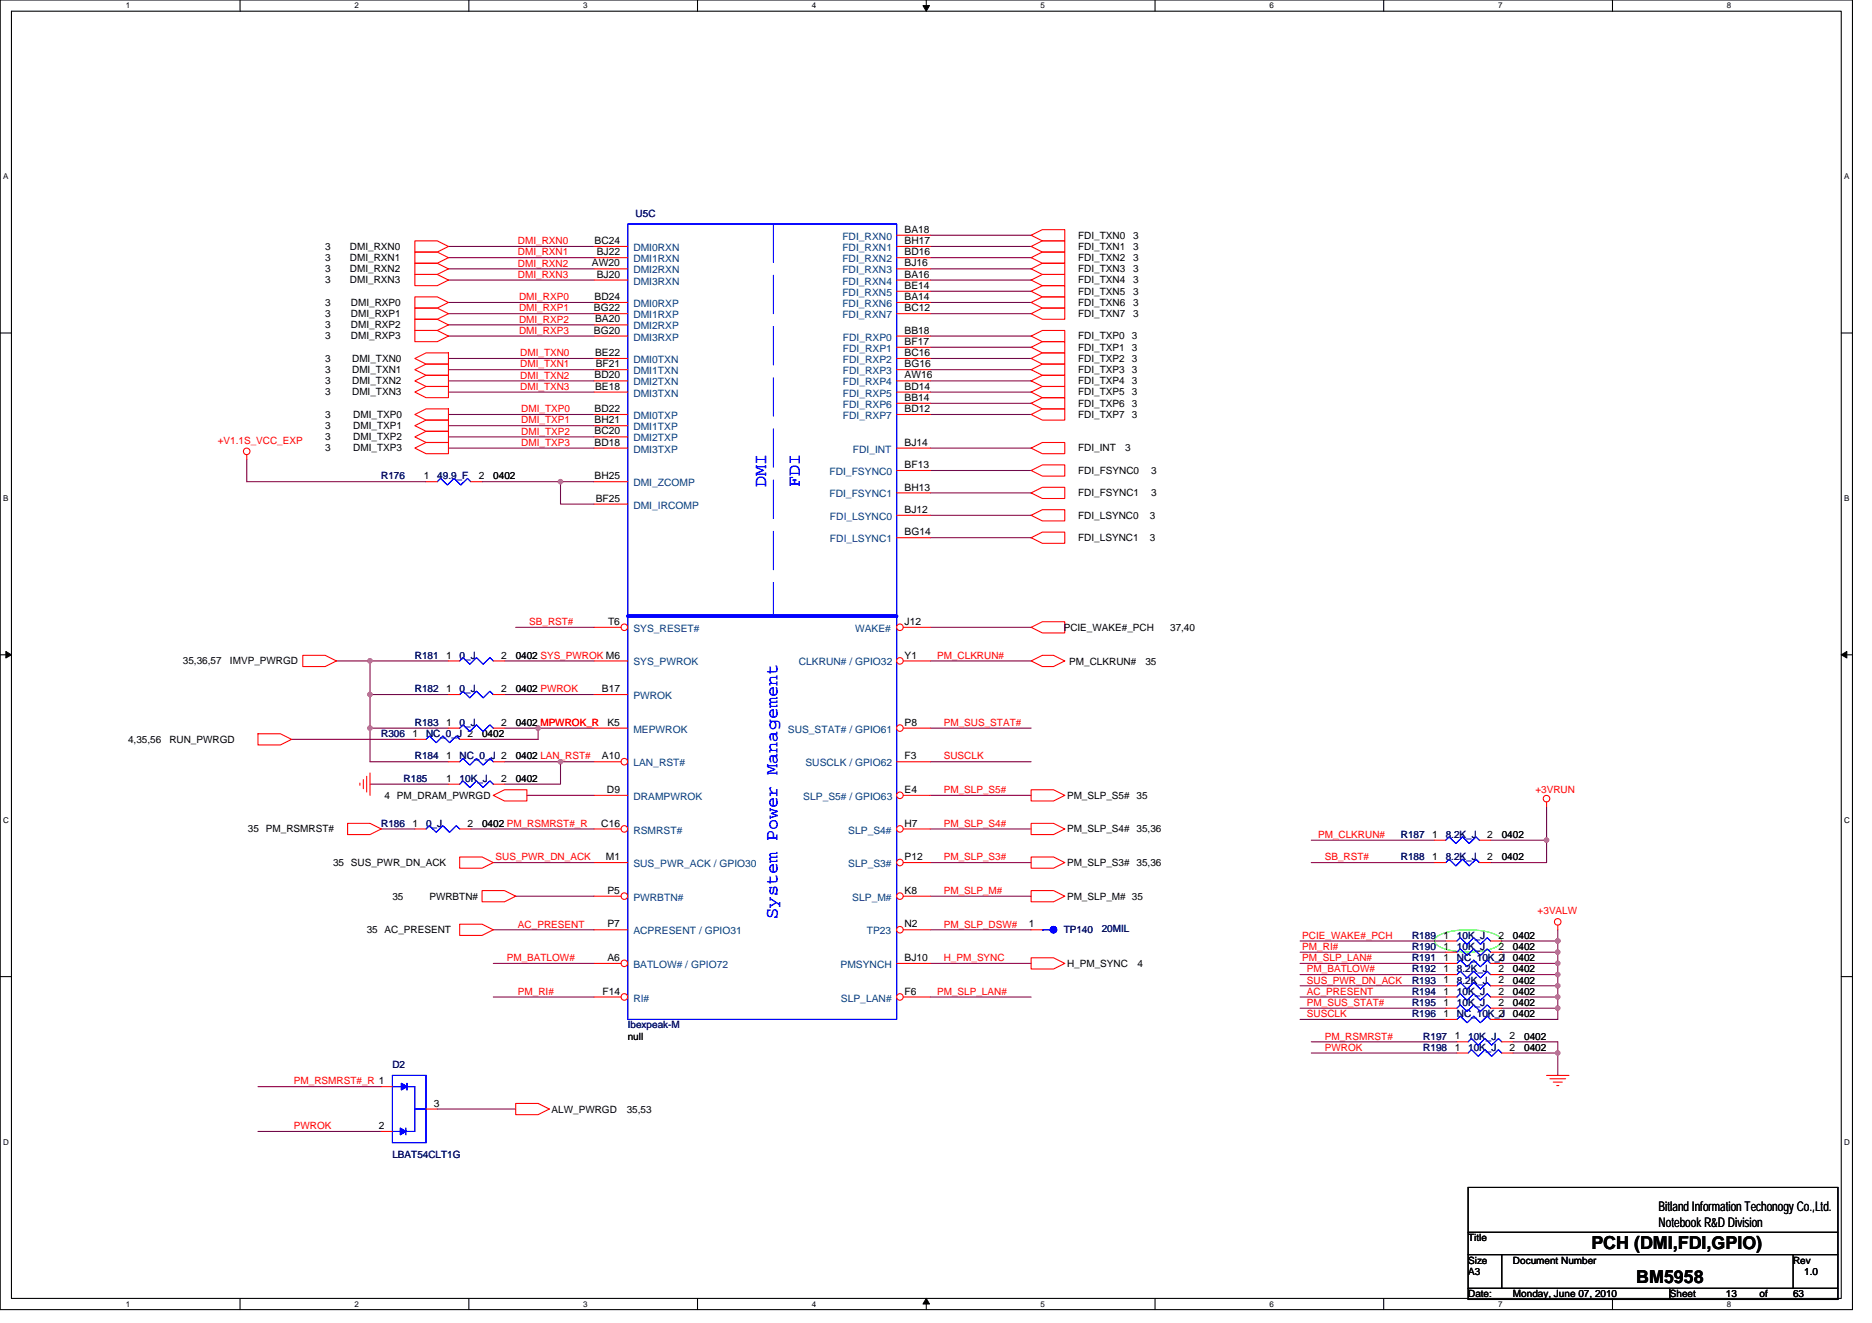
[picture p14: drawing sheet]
<svg xmlns="http://www.w3.org/2000/svg" width="297mm" height="210mm" viewBox="0 0 297 210" stroke-linecap="round" stroke-linejoin="round" font-family="sans-serif">
<defs><g id="words">
<g font-size="2.8" fill="#00f">
<text x="121.6" y="77.3" transform="rotate(-90 121.6 77.3)">DMI</text>
<text x="126.9" y="77.3" transform="rotate(-90 126.9 77.3)">FDI</text>
<text x="123.4" y="145.8" transform="rotate(-90 123.4 145.8)">System Power Management</text>
</g>
<g font-size="2.8">
<text x="252.5" y="198.2">PCH (DMI,FDI,GPIO)</text>
<text x="259.6" y="203.6">BM5958</text>
</g>
<g font-size="2.1">
<text x="263.2" y="192.2">Bitland Information Techonogy Co.,Ltd.</text>
<text x="263.2" y="194.7">Notebook R&amp;D Division</text>
</g>
<g font-size="1.6" fill="#000080">
<text x="100.9" y="34.5">U5C</text>
<text x="60.5" y="76.1">R176</text>
<text x="69.4" y="76.1">49.9_F</text>
<text x="65.8" y="104.5">R181</text>
<text x="72.9" y="104.5">0_J</text>
<text x="65.8" y="109.9">R182</text>
<text x="72.9" y="109.9">0_J</text>
<text x="60.5" y="117">R306</text>
<text x="65.8" y="115.2">R183</text>
<text x="67.6" y="117">NC_0_J 2</text>
<text x="72.9" y="115.2">0_J</text>
<text x="64" y="124.1">R185</text>
<text x="65.8" y="120.5">R184</text>
<text x="72.9" y="124.1">10K_J</text>
<text x="72.9" y="120.5">NC_0_J 2</text>
<text x="60.5" y="131.2">R186</text>
<text x="67.6" y="131.2">0_J</text>
<text x="222.3" y="136.5">R188</text>
<text x="222.3" y="133">R187</text>
<text x="229.4" y="136.5">8.2K_J</text>
<text x="229.4" y="133">8.2K_J</text>
<text x="168.8" y="148.1">TP140</text>
<text x="174.8" y="147.9">20MIL</text>
<text x="224.1" y="149">R189</text>
<text x="231.2" y="149">10K_J</text>
<text x="224.1" y="150.8">R190</text>
<text x="224.1" y="152.5">R191</text>
<text x="224.1" y="154.3">R192</text>
<text x="231.2" y="150.8">10K_J</text>
<text x="231.2" y="152.5">NC_10K_J</text>
<text x="231.2" y="154.3">8.2K_J</text>
<text x="224.1" y="161.4">R196</text>
<text x="224.1" y="156.1">R193</text>
<text x="224.1" y="157.9">R194</text>
<text x="224.1" y="159.7">R195</text>
<text x="231.2" y="161.4">NC_10K_J</text>
<text x="231.2" y="156.1">8.2K_J</text>
<text x="231.2" y="157.9">10K_J</text>
<text x="231.2" y="159.7">10K_J</text>
<text x="99.6" y="163.2">Ibexpeak-M</text>
<text x="225.8" y="166.8">R198</text>
<text x="225.8" y="165">R197</text>
<text x="233" y="166.8">10K_J</text>
<text x="233" y="165">10K_J</text>
<text x="62.3" y="169.4">D2</text>
<text x="62.3" y="183.8">LBAT54CLT1G</text>
</g>
<g font-size="1.6">
<text x="51.6" y="41.4">3</text>
<text x="51.6" y="39.6">3</text>
<text x="55.5" y="41.4">DMI_RXN1</text>
<text x="55.5" y="39.6">DMI_RXN0</text>
<text x="94.3" y="38.7">BC24</text>
<text x="94.7" y="40.5">BJ22</text>
<text x="143.5" y="37">BA18</text>
<text x="143.5" y="38.7">BH17</text>
<text x="143.5" y="40.5">BD16</text>
<text x="171.1" y="37.9">FDI_TXN0</text>
<text x="171.1" y="39.6">FDI_TXN1</text>
<text x="171.1" y="41.4">FDI_TXN2</text>
<text x="179.8" y="37.9">3</text>
<text x="179.8" y="39.6">3</text>
<text x="179.8" y="41.4">3</text>
<text x="51.6" y="45">3</text>
<text x="51.6" y="43.2">3</text>
<text x="55.5" y="45">DMI_RXN3</text>
<text x="55.5" y="43.2">DMI_RXN2</text>
<text x="93.9" y="42.3">AW20</text>
<text x="94.3" y="47.6">BD24</text>
<text x="94.7" y="44.1">BJ20</text>
<text x="143.5" y="42.3">BJ16</text>
<text x="143.5" y="44.1">BA16</text>
<text x="143.5" y="45.8">BE14</text>
<text x="143.5" y="47.6">BA14</text>
<text x="171.1" y="43.2">FDI_TXN3</text>
<text x="171.1" y="45">FDI_TXN4</text>
<text x="171.1" y="46.8">FDI_TXN5</text>
<text x="179.8" y="43.2">3</text>
<text x="179.8" y="45">3</text>
<text x="179.8" y="46.8">3</text>
<text x="51.6" y="53.9">3</text>
<text x="51.6" y="52.1">3</text>
<text x="51.6" y="50.3">3</text>
<text x="51.6" y="48.5">3</text>
<text x="55.7" y="53.9">DMI_RXP3</text>
<text x="55.7" y="52.1">DMI_RXP2</text>
<text x="55.7" y="50.3">DMI_RXP1</text>
<text x="55.7" y="48.5">DMI_RXP0</text>
<text x="94.3" y="49.4">BG22</text>
<text x="94.3" y="53">BG20</text>
<text x="94.4" y="51.2">BA20</text>
<text x="143.5" y="49.4">BC12</text>
<text x="143.5" y="53">BB18</text>
<text x="171.1" y="48.5">FDI_TXN6</text>
<text x="171.1" y="50.3">FDI_TXN7</text>
<text x="171.1" y="53.9">FDI_TXP0</text>
<text x="179.6" y="53.9">3</text>
<text x="179.8" y="48.5">3</text>
<text x="179.8" y="50.3">3</text>
<text x="51.6" y="59.2">3</text>
<text x="51.6" y="57.4">3</text>
<text x="55.9" y="59.2">DMI_TXN1</text>
<text x="55.9" y="57.4">DMI_TXN0</text>
<text x="94.4" y="56.5">BE22</text>
<text x="94.5" y="58.3">BF21</text>
<text x="143.5" y="54.7">BF17</text>
<text x="143.5" y="56.5">BC16</text>
<text x="143.5" y="58.3">BG16</text>
<text x="171.1" y="57.4">FDI_TXP2</text>
<text x="171.1" y="59.2">FDI_TXP3</text>
<text x="171.1" y="55.6">FDI_TXP1</text>
<text x="179.6" y="57.4">3</text>
<text x="179.6" y="59.2">3</text>
<text x="179.6" y="55.6">3</text>
<text x="51.6" y="62.8">3</text>
<text x="51.6" y="61">3</text>
<text x="55.9" y="62.8">DMI_TXN3</text>
<text x="55.9" y="61">DMI_TXN2</text>
<text x="94.3" y="60.1">BD20</text>
<text x="94.3" y="65.4">BD22</text>
<text x="94.4" y="61.8">BE18</text>
<text x="143.5" y="60.1">AW16</text>
<text x="143.5" y="61.8">BD14</text>
<text x="143.5" y="63.6">BB14</text>
<text x="143.5" y="65.4">BD12</text>
<text x="171.1" y="62.8">FDI_TXP5</text>
<text x="171.1" y="64.5">FDI_TXP6</text>
<text x="171.1" y="61">FDI_TXP4</text>
<text x="179.6" y="62.8">3</text>
<text x="179.6" y="64.5">3</text>
<text x="179.6" y="61">3</text>
<text x="51.6" y="71.6">3</text>
<text x="51.6" y="69.9">3</text>
<text x="51.6" y="68.1">3</text>
<text x="51.6" y="66.3">3</text>
<text x="56" y="71.6">DMI_TXP3</text>
<text x="56" y="69.9">DMI_TXP2</text>
<text x="56" y="68.1">DMI_TXP1</text>
<text x="56" y="66.3">DMI_TXP0</text>
<text x="94.3" y="67.2">BH21</text>
<text x="94.3" y="69">BC20</text>
<text x="94.3" y="70.7">BD18</text>
<text x="143.5" y="70.7">BJ14</text>
<text x="171.1" y="66.3">FDI_TXP7</text>
<text x="171.1" y="71.6">FDI_INT</text>
<text x="178.6" y="71.6">3</text>
<text x="179.6" y="66.3">3</text>
<text x="67.2" y="76.1">1</text>
<text x="76" y="76.1">2</text>
<text x="78.3" y="76.1">0402</text>
<text x="94.3" y="76.1">BH25</text>
<text x="143.5" y="74.3">BF13</text>
<text x="143.5" y="77.9">BH13</text>
<text x="171.1" y="75.2">FDI_FSYNC0</text>
<text x="182.6" y="75.2">3</text>
<text x="94.5" y="79.6">BF25</text>
<text x="143.5" y="81.4">BJ12</text>
<text x="171.1" y="78.8">FDI_FSYNC1</text>
<text x="171.1" y="82.3">FDI_LSYNC0</text>
<text x="182.5" y="82.3">3</text>
<text x="182.6" y="78.8">3</text>
<text x="143.5" y="85">BG14</text>
<text x="171.1" y="85.9">FDI_LSYNC1</text>
<text x="182.5" y="85.9">3</text>
<text x="96.5" y="99.2">T6</text>
<text x="143.5" y="99.2">J12</text>
<text x="168.8" y="100.1">PCIE_WAKE#_PCH</text>
<text x="185.7" y="100.1">37,40</text>
<text x="29" y="105.4">35,36,57</text>
<text x="36.5" y="105.4">IMVP_PWRGD</text>
<text x="70.8" y="104.5">1</text>
<text x="79.5" y="104.5">2</text>
<text x="81.8" y="104.5">0402 SYS_PWROK M6</text>
<text x="143.5" y="104.5">Y1</text>
<text x="169.7" y="105.6">PM_CLKRUN#</text>
<text x="181.8" y="105.6">35</text>
<text x="70.8" y="109.9">1</text>
<text x="79.5" y="109.9">2</text>
<text x="81.8" y="109.9">0402 PWROK</text>
<text x="95.5" y="109.9">B17</text>
<text x="20.3" y="117.9">4,35,56</text>
<text x="26.9" y="117.9">RUN_PWRGD</text>
<text x="65.5" y="117">1</text>
<text x="70.8" y="115.2">1</text>
<text x="76.5" y="117">0402</text>
<text x="79.5" y="115.2">2</text>
<text x="81.8" y="115.2">0402 MPWROK_R</text>
<text x="96.4" y="115.2">K5</text>
<text x="143.5" y="115.2">P8</text>
<text x="70.8" y="120.5">1</text>
<text x="70.8" y="124.1">1</text>
<text x="79.5" y="124.1">2</text>
<text x="81.8" y="120.5">0402 LAN_RST#</text>
<text x="81.8" y="124.1">0402</text>
<text x="95.5" y="120.5">A10</text>
<text x="96.3" y="125.9">D9</text>
<text x="143.5" y="125.9">E4</text>
<text x="143.5" y="120.5">F3</text>
<text x="61" y="126.8">4 PM_DRAM_PWRGD</text>
<text x="65.5" y="131.2">1</text>
<text x="74.2" y="131.2">2</text>
<text x="76.5" y="131.2">0402 PM_RSMRST#_R</text>
<text x="95.4" y="131.2">C16</text>
<text x="143.5" y="131.2">H7</text>
<text x="169.3" y="126.8">PM_SLP_S5# 35</text>
<text x="39.3" y="132.1">35 PM_RSMRST#</text>
<text x="52.8" y="137.4">35 SUS_PWR_DN_ACK</text>
<text x="96.1" y="136.5">M1</text>
<text x="143.5" y="136.5">P12</text>
<text x="169.3" y="137.4">PM_SLP_S3# 35,36</text>
<text x="169.3" y="132.1">PM_SLP_S4# 35,36</text>
<text x="227.3" y="136.5">1</text>
<text x="227.3" y="133">1</text>
<text x="236" y="136.5">2</text>
<text x="236" y="133">2</text>
<text x="238.3" y="136.5">0402</text>
<text x="238.3" y="133">0402</text>
<text x="62.3" y="142.8">35</text>
<text x="68.1" y="142.8">PWRBTN#</text>
<text x="96.4" y="141.9">P5</text>
<text x="143.5" y="141.9">K8</text>
<text x="169.3" y="142.8">PM_SLP_M# 35</text>
<text x="58.2" y="148.1">35 AC_PRESENT</text>
<text x="96.4" y="147.2">P7</text>
<text x="143.5" y="147.2">N2</text>
<text x="163.3" y="147.2">1</text>
<text x="229" y="149">1</text>
<text x="237.8" y="149">2</text>
<text x="240.1" y="149">0402</text>
<text x="96.4" y="152.5">A6</text>
<text x="143.5" y="152.5">BJ10</text>
<text x="169.3" y="153.4">H_PM_SYNC</text>
<text x="180.5" y="153.4">4</text>
<text x="229" y="150.7">1</text>
<text x="229" y="152.5">1</text>
<text x="229" y="154.3">1</text>
<text x="237.8" y="150.7">2</text>
<text x="237.8" y="152.5">2</text>
<text x="237.8" y="154.3">2</text>
<text x="240.1" y="150.8">0402</text>
<text x="240.1" y="152.5">0402</text>
<text x="240.1" y="154.3">0402</text>
<text x="95.6" y="157.9">F14</text>
<text x="143.5" y="157.9">F6</text>
<text x="229" y="161.4">1</text>
<text x="229" y="156.1">1</text>
<text x="229" y="157.9">1</text>
<text x="229" y="159.6">1</text>
<text x="237.8" y="161.4">2</text>
<text x="237.8" y="156.1">2</text>
<text x="237.8" y="157.9">2</text>
<text x="237.8" y="159.6">2</text>
<text x="240.1" y="161.4">0402</text>
<text x="240.1" y="156.1">0402</text>
<text x="240.1" y="157.9">0402</text>
<text x="240.1" y="159.7">0402</text>
<text x="99.6" y="165">null</text>
<text x="230.8" y="166.8">1</text>
<text x="230.8" y="165">1</text>
<text x="239.5" y="166.8">2</text>
<text x="239.5" y="165">2</text>
<text x="241.8" y="166.8">0402</text>
<text x="241.8" y="165">0402</text>
<text x="60.1" y="179.2">2</text>
<text x="68.9" y="175.6">3</text>
<text x="87.5" y="176.7">ALW_PWRGD</text>
<text x="99.4" y="176.7">35,53</text>
<text x="233" y="197">Title</text>
<text x="233" y="202.3">A3</text>
<text x="233" y="200.6">Size</text>
<text x="240.1" y="200.6">Document Number</text>
<text x="284.5" y="200.6">Rev</text>
<text x="286.3" y="202.3">1.0</text>
<text x="233" y="205.9">Date:</text>
<text x="240.1" y="205.9">Monday, June 07, 2010</text>
<text x="265" y="205.9">Sheet</text>
<text x="273.9" y="205.9">13</text>
<text x="279.2" y="205.9">of</text>
<text x="284.5" y="205.9">63</text>
</g>
<g font-size="1.6" fill="#f00">
<text x="82.2" y="40.5">DMI_RXN1</text>
<text x="82.2" y="38.8">DMI_RXN0</text>
<text x="82.2" y="44.1">DMI_RXN3</text>
<text x="82.2" y="42.3">DMI_RXN2</text>
<text x="82.4" y="47.6">DMI_RXP0</text>
<text x="82.4" y="53">DMI_RXP3</text>
<text x="82.4" y="51.2">DMI_RXP2</text>
<text x="82.4" y="49.4">DMI_RXP1</text>
<text x="82.5" y="58.3">DMI_TXN1</text>
<text x="82.5" y="56.5">DMI_TXN0</text>
<text x="82.5" y="61.9">DMI_TXN3</text>
<text x="82.5" y="60.1">DMI_TXN2</text>
<text x="82.7" y="65.4">DMI_TXP0</text>
<text x="34.5" y="70.4">+V1.1S_VCC_EXP</text>
<text x="82.7" y="70.8">DMI_TXP3</text>
<text x="82.7" y="69">DMI_TXP2</text>
<text x="82.7" y="67.2">DMI_TXP1</text>
<text x="84" y="99.2">SB_RST#</text>
<text x="148.7" y="104.5">PM_CLKRUN#</text>
<text x="85.7" y="115.2">MPWROK_R</text>
<text x="149.8" y="115.2">PM_SUS_STAT#</text>
<text x="149.8" y="125.9">PM_SLP_S5#</text>
<text x="149.8" y="120.5">SUSCLK</text>
<text x="243.6" y="125.9">+3VRUN</text>
<text x="149.8" y="131.2">PM_SLP_S4#</text>
<text x="78.6" y="136.5">SUS_PWR_DN_ACK</text>
<text x="149.8" y="136.5">PM_SLP_S3#</text>
<text x="209.1" y="133">PM_CLKRUN#</text>
<text x="210.2" y="136.5">SB_RST#</text>
<text x="149.8" y="141.9">PM_SLP_M#</text>
<text x="82.2" y="147.2">AC_PRESENT</text>
<text x="149.8" y="147.2">PM_SLP_DSW#</text>
<text x="206.6" y="149">PCIE_WAKE#_PCH</text>
<text x="244" y="145.1">+3VALW</text>
<text x="80.4" y="152.5">PM_BATLOW#</text>
<text x="149.8" y="152.5">H_PM_SYNC</text>
<text x="206.6" y="150.8">PM_RI#</text>
<text x="206.6" y="152.5">PM_SLP_LAN#</text>
<text x="207.4" y="154.3">PM_BATLOW#</text>
<text x="82.2" y="157.9">PM_RI#</text>
<text x="148.7" y="157.9">PM_SLP_LAN#</text>
<text x="207.4" y="156.1">SUS_PWR_DN_ACK</text>
<text x="207.4" y="157.9">AC_PRESENT</text>
<text x="207.4" y="159.7">PM_SUS_STAT#</text>
<text x="207.4" y="161.4">SUSCLK</text>
<text x="210.2" y="165">PM_RSMRST#</text>
<text x="210.2" y="166.8">PWROK</text>
<text x="46.6" y="172.1">PM_RSMRST#_R 1</text>
<text x="46.6" y="179.2">PWROK</text>
</g>
<g font-size="1.6" fill="#004080">
<text x="100.5" y="39.8">DMI0RXN</text>
<text x="100.5" y="41.6">DMI1RXN</text>
<text x="133.7" y="38.1">FDI_RXN0</text>
<text x="133.7" y="39.8">FDI_RXN1</text>
<text x="133.7" y="41.6">FDI_RXN2</text>
<text x="100.5" y="43.4">DMI2RXN</text>
<text x="100.5" y="45.2">DMI3RXN</text>
<text x="133.7" y="43.4">FDI_RXN3</text>
<text x="133.7" y="45.2">FDI_RXN4</text>
<text x="133.7" y="46.9">FDI_RXN5</text>
<text x="100.5" y="48.7">DMI0RXP</text>
<text x="100.5" y="50.5">DMI1RXP</text>
<text x="100.5" y="52.3">DMI2RXP</text>
<text x="133.7" y="48.7">FDI_RXN6</text>
<text x="133.7" y="50.5">FDI_RXN7</text>
<text x="100.5" y="54.1">DMI3RXP</text>
<text x="100.5" y="57.6">DMI0TXN</text>
<text x="100.5" y="59.4">DMI1TXN</text>
<text x="133.7" y="54.1">FDI_RXP0</text>
<text x="133.7" y="55.8">FDI_RXP1</text>
<text x="133.7" y="57.6">FDI_RXP2</text>
<text x="133.7" y="59.4">FDI_RXP3</text>
<text x="100.5" y="61.2">DMI2TXN</text>
<text x="100.5" y="62.9">DMI3TXN</text>
<text x="133.7" y="61.2">FDI_RXP4</text>
<text x="133.7" y="62.9">FDI_RXP5</text>
<text x="133.7" y="64.7">FDI_RXP6</text>
<text x="100.5" y="66.5">DMI0TXP</text>
<text x="100.5" y="68.3">DMI1TXP</text>
<text x="100.5" y="70.1">DMI2TXP</text>
<text x="100.5" y="71.8">DMI3TXP</text>
<text x="133.7" y="66.5">FDI_RXP7</text>
<text x="135.3" y="71.8">FDI_INT</text>
<text x="100.5" y="77.2">DMI_ZCOMP</text>
<text x="131.6" y="75.4">FDI_FSYNC0</text>
<text x="100.5" y="80.7">DMI_IRCOMP</text>
<text x="131.6" y="79">FDI_FSYNC1</text>
<text x="131.7" y="82.5">FDI_LSYNC0</text>
<text x="131.7" y="86.1">FDI_LSYNC1</text>
<text x="100.5" y="100.3">SYS_RESET#</text>
<text x="135.7" y="100.3">WAKE#</text>
<text x="100.5" y="105.6">SYS_PWROK</text>
<text x="126.7" y="105.6">CLKRUN# / GPIO32</text>
<text x="100.5" y="111">PWROK</text>
<text x="100.5" y="116.3">MEPWROK</text>
<text x="125" y="116.3">SUS_STAT# / GPIO61</text>
<text x="100.5" y="121.6">LAN_RST#</text>
<text x="127.8" y="121.6">SUSCLK / GPIO62</text>
<text x="100.5" y="127">DRAMPWROK</text>
<text x="127.5" y="127">SLP_S5# / GPIO63</text>
<text x="100.5" y="137.6">SUS_PWR_ACK / GPIO30</text>
<text x="100.5" y="132.3">RSMRST#</text>
<text x="134.6" y="137.6">SLP_S3#</text>
<text x="134.6" y="132.3">SLP_S4#</text>
<text x="100.5" y="143">PWRBTN#</text>
<text x="135.2" y="143">SLP_M#</text>
<text x="100.5" y="148.3">ACPRESENT / GPIO31</text>
<text x="137.5" y="148.3">TP23</text>
<text x="100.5" y="153.6">BATLOW# / GPIO72</text>
<text x="133.4" y="153.6">PMSYNCH</text>
<text x="100.5" y="159">RI#</text>
<text x="133.4" y="159">SLP_LAN#</text>
</g>
<g font-size="1.3">
<text x="20" y="1.3">1</text>
<text x="56.2" y="1.3">2</text>
<text x="92.5" y="1.3">3</text>
<text x="128.8" y="1.3">4</text>
<text x="165.1" y="1.3">5</text>
<text x="201.4" y="1.3">6</text>
<text x="237.7" y="1.3">7</text>
<text x="274" y="1.3">8</text>
<text x=".5" y="28.4">A</text>
<text x="292.6" y="28.4">A</text>
<text x=".5" y="79.5">B</text>
<text x="292.6" y="79.5">B</text>
<text x=".5" y="130.6">C</text>
<text x="292.6" y="130.6">C</text>
<text x=".5" y="181.7">D</text>
<text x="292.6" y="181.7">D</text>
<text x="20" y="207.4">1</text>
<text x="56.2" y="207.4">2</text>
<text x="92.5" y="207.4">3</text>
<text x="128.8" y="207.4">4</text>
<text x="165.1" y="207.4">5</text>
<text x="201.4" y="207.4">6</text>
<text x="237.7" y="207.4">7</text>
<text x="274" y="207.4">8</text>
</g>
</g></defs>
<path d="M0 0h293.9v207.9h-293.9zM1.8 1.8h290.4v204.3h-290.4z" fill="none" stroke="#000" stroke-width=".17"/>
<g fill="#fff">
<path d="M20 .2h.7v1.4h-.7z"/>
<path d="M20 206.3h.7v1.4h-.7z"/>
</g>
<path d="M38.1 0v1.8M38.1 206.1v1.8" fill="none" stroke="#000" stroke-width=".17"/>
<g fill="#fff">
<path d="M56.2 .2h.7v1.4h-.7z"/>
<path d="M56.2 206.3h.7v1.4h-.7z"/>
</g>
<path d="M74.4 0v1.8M74.4 206.1v1.8" fill="none" stroke="#000" stroke-width=".17"/>
<g fill="#fff">
<path d="M92.5 .2h.7v1.4h-.7z"/>
<path d="M92.5 206.3h.7v1.4h-.7z"/>
</g>
<path d="M110.7 0v1.8M110.7 206.1v1.8" fill="none" stroke="#000" stroke-width=".17"/>
<g fill="#fff">
<path d="M128.8 .2h.7v1.4h-.7z"/>
<path d="M128.8 206.3h.7v1.4h-.7z"/>
</g>
<path d="M147 0v1.8M147 206.1v1.8" fill="none" stroke="#000" stroke-width=".17"/>
<path d="M146.4 .9h1.1l-.5 .9zM147 206.1l.5 .9h-1.1z" fill="#000" stroke="#000" stroke-width=".16"/>
<g fill="#fff">
<path d="M165.1 .2h.7v1.4h-.7z"/>
<path d="M165.1 206.3h.7v1.4h-.7z"/>
</g>
<path d="M183.3 0v1.8M183.3 206.1v1.8" fill="none" stroke="#000" stroke-width=".17"/>
<g fill="#fff">
<path d="M201.4 .2h.7v1.4h-.7z"/>
<path d="M201.4 206.3h.7v1.4h-.7z"/>
</g>
<path d="M219.6 0v1.8M219.6 206.1v1.8" fill="none" stroke="#000" stroke-width=".17"/>
<g fill="#fff">
<path d="M237.7 .2h.7v1.4h-.7z"/>
<path d="M237.7 206.3h.7v1.4h-.7z"/>
</g>
<path d="M255.9 0v1.8M255.9 206.1v1.8" fill="none" stroke="#000" stroke-width=".17"/>
<g fill="#fff">
<path d="M274 .2h.7v1.4h-.7z"/>
<path d="M274 206.3h.7v1.4h-.7z"/>
<path d="M.5 27.3h.8v1.4h-.8z"/>
<path d="M292.6 27.3h.9v1.4h-.9z"/>
<path d="M.5 78.4h.8v1.4h-.8z"/>
<path d="M292.6 78.4h.9v1.4h-.9z"/>
</g>
<path d="M0 52.9h1.8M292.2 52.9h1.7" fill="none" stroke="#000" stroke-width=".17"/>
<g fill="#fff">
<path d="M.5 129.5h.9v1.4h-.9z"/>
<path d="M292.6 129.5h.9v1.4h-.9z"/>
</g>
<path d="M0 103.9h1.8M292.2 103.9h1.7" fill="none" stroke="#000" stroke-width=".17"/>
<path d="M.9 103.4l.9 .5-.9 .5zM292.2 103.9l.8-.5v1z" fill="#000" stroke="#000" stroke-width=".16"/>
<g fill="#fff">
<path d="M.5 180.5h.9v1.4h-.9z"/>
<path d="M292.6 180.5h.9v1.4h-.9z"/>
</g>
<path d="M0 155h1.8M292.2 155h1.7M233 188.5h58.6v17.7h-58.6zM233 195.6h58.6M233 199.1h58.6M238.3 199.1v5.4M284.5 199.1v5.4M233 204.5h58.6M265 204.5v1.7" fill="none" stroke="#000" stroke-width=".17"/>
<path d="M228 148.6a11.5 11.5 0 0 1 7.9-.7 3.7 3.7 0 0 1 2.3 1.1l.1 .3a1.87 1.87 0 0 1-1.6 1.3 13.2 13.2 0 0 1-8.2-.3l-.8-.6-.1-.4 .1-.3z" fill="none" stroke="#0f0" stroke-width=".17"/>
<g fill="none" stroke="#800040" stroke-width=".17">
<path d="M71.2 39.1h23.1M147.6 37.3h16M147.6 39.1h16M71.2 53.3h23.1M71.2 44.4h23.1M71.2 42.7h23.1M71.2 58.7h23.1M71.2 51.6h23.1M71.2 49.8h23.1M71.2 40.9h23.1M71.2 56.9h23.1M71.2 48h23.1"/>
<path d="M147.6 46.2h16M147.6 40.9h16M147.6 48h16M147.6 42.7h16M147.6 49.8h16M147.6 56.9h16M147.6 58.7h16M147.6 53.3h16M147.6 55.1h16M147.6 44.5h16M39.2 72.9v3.6h28.4M71.2 71.1h23.1"/>
<path d="M71.2 62.2h23.1M71.2 69.3h23.1M71.2 67.6h23.1M71.2 60.5h23.1M71.2 65.8h23.1M76.5 76.5h12.4M88.9 76.5h5.4M88.9 76.5v3.5h5.4M147.6 78.2h16M147.6 71.1h16M147.6 62.2h16M147.6 64h16"/>
<path d="M147.6 65.8h16M147.6 60.5h16M147.6 74.7h16M81.8 99.6h12.5M147.6 99.6h16M147.6 81.8h16M147.6 85.3h16M46.3 117.3h19.5M53.4 104.9h5.3M58.7 115.6h12.5M58.7 115.6v5.3h12.5M58.7 110.2h12.5"/>
<path d="M58.7 104.9h12.5M58.7 104.9v5.3M58.7 110.2v5.4M80 110.2h14.3M80 104.9h14.3M80 115.6h5.4v1.7h-10.7M85.4 115.6h8.9M147.6 115.6h16M147.6 104.9h16M58.7 124.5h12.5M60.5 131.6h5.3M74.7 131.6h19.6"/>
<path d="M78.3 136.9h16M80 120.9h8.9v3.6h-8.9M83.6 126.2h10.7M88.9 120.9h5.4M147.6 120.9h16M147.6 136.9h16M147.6 131.6h16M147.6 126.2h16M208.1 136.9h19.5M208.1 133.3h19.5M236.5 133.3h8.9M245.4 128v5.3"/>
<path d="M245.4 133.3v3.6h-8.9M78.3 158.2h16M78.3 152.9h16M78.3 147.6h16M81.8 142.2h12.5M147.6 142.2h16M147.6 152.9h16M147.6 147.6h16M147.6 158.2h16M206.3 149.4h23.1M206.3 151.1h23.1M206.3 154.7h23.1"/>
<path d="M206.3 152.9h23.1M206.3 156.5h23.1M206.3 158.2h23.1M238.3 149.4h8.9M238.3 151.1h8.9M238.3 154.7h8.9M238.3 152.9h8.9M238.3 156.5h8.9M238.3 158.2h8.9M247.2 147.6v1.8M247.2 149.4v1.7M247.2 152.9v1.8"/>
<path d="M247.2 154.7v1.8M247.2 156.5v1.7M247.2 151.1v1.8M247.2 158.2v3.6h-8.9M40.9 172.5h19.6M40.9 179.6h19.6M69.4 176h12.4M206.3 160h23.1M206.3 161.8h23.1M208.1 165.4h23.1M208.1 167.1h23.1M238.3 160h8.9"/>
<path d="M240.1 165.4h7.1v1.7M240.1 167.1h7.1M247.2 167.1v3.6"/>
</g>
<g fill="#f0f" stroke="#f0f" stroke-width=".17">
<circle cx="88.9" cy="76.4" r=".35"/>
<circle cx="88.9" cy="120.9" r=".35"/>
<circle cx="245.4" cy="133.3" r=".35"/>
<circle cx="247.2" cy="149.3" r=".35"/>
<circle cx="247.2" cy="152.9" r=".35"/>
<circle cx="85.4" cy="115.6" r=".35"/>
<circle cx="58.7" cy="115.6" r=".35"/>
<circle cx="58.7" cy="110.2" r=".35"/>
<circle cx="58.7" cy="104.9" r=".35"/>
<circle cx="247.2" cy="156.5" r=".35"/>
<circle cx="247.2" cy="154.7" r=".35"/>
<circle cx="247.2" cy="158.2" r=".35"/>
<circle cx="247.2" cy="151.1" r=".35"/>
<circle cx="247.2" cy="167.1" r=".35"/>
<circle cx="247.2" cy="160" r=".35"/>
</g>
<g fill="none" stroke="#f00" stroke-width=".17">
<path d="M65.8 38.2h3.6l1.8 .9-1.8 .9h-3.6zM94.3 39.1h5.3M142.3 37.3h5.3M142.3 39.1h5.3M163.6 37.3l1.8-.9h3.5v1.8h-3.5zM163.6 39.1l1.8-.9h3.5v1.8h-3.5zM65.8 52.5h3.6l1.8 .8-1.8 .9h-3.6zM65.8 43.6h3.6l1.8 .8-1.8 .9h-3.6zM65.8 41.8h3.6l1.8 .9-1.8 .9h-3.6zM65.8 58.7l1.8-.9h3.6v1.8h-3.6zM65.8 50.7h3.6l1.8 .9-1.8 .9h-3.6zM65.8 48.9h3.6l1.8 .9-1.8 .9h-3.6z"/>
<path d="M65.8 40h3.6l1.8 .9-1.8 .9h-3.6zM65.8 56.9l1.8-.9h3.6v1.8h-3.6zM65.8 47.1h3.6l1.8 .9-1.8 .9h-3.6zM94.3 40.9h5.3M94.3 42.7h5.3M94.3 44.4h5.3M94.3 48h5.3M94.3 49.8h5.3M94.3 51.6h5.3M94.3 53.3h5.3M94.3 56.9h5.3M94.3 58.7h5.3"/>
<path d="M142.3 40.9h5.3M142.3 42.7h5.3M142.3 44.4h5.3M142.3 46.2h5.3M142.3 48h5.3M142.3 49.8h5.3M142.3 53.3h5.3M142.3 55.1h5.3M142.3 56.9h5.3M142.3 58.7h5.3M163.6 40.9l1.8-.9h3.5v1.8h-3.5zM163.6 42.7l1.8-.9h3.5v1.8h-3.5z"/>
<path d="M163.6 44.4l1.8-.8h3.5v1.7h-3.5zM163.6 46.2l1.8-.9h3.5v1.8h-3.5zM163.6 48l1.8-.9h3.5v1.8h-3.5zM163.6 49.8l1.8-.9h3.5v1.8h-3.5zM163.6 56.9l1.8-.9h3.5v1.8h-3.5zM163.6 58.7l1.8-.9h3.5v1.8h-3.5zM163.6 53.3l1.8-.8h3.5v1.7h-3.5zM163.6 55.1l1.8-.9h3.5v1.8h-3.5zM39.2 72.2v.7M65.8 71.1l1.8-.9h3.6v1.8h-3.6zM65.8 62.2l1.8-.9h3.6v1.8h-3.6zM65.8 69.3l1.8-.8h3.6v1.7h-3.6z"/>
<path d="M65.8 67.6l1.8-.9h3.6v1.8h-3.6zM65.8 60.5l1.8-.9h3.6v1.7h-3.6zM65.8 65.8l1.8-.9h3.6v1.8h-3.6zM67.6 76.5h1.8M74.7 76.5h1.8M94.3 60.5h5.3M94.3 62.2h5.3M94.3 65.8h5.3M94.3 67.6h5.3M94.3 69.3h5.3M94.3 71.1h5.3M94.3 76.5h5.3"/>
<path d="M142.3 60.5h5.3M142.3 62.2h5.3M142.3 64h5.3M142.3 65.8h5.3M142.3 74.7h5.3M142.3 78.2h5.3M142.3 71.1h5.3M163.6 62.2l1.8-.9h3.5v1.8h-3.5zM163.6 64l1.8-.9h3.5v1.8h-3.5zM163.6 65.8l1.8-.9h3.5v1.8h-3.5zM163.6 60.5l1.8-.9h3.5v1.7h-3.5zM163.6 74.7l1.8-.9h3.5v1.8h-3.5z"/>
<path d="M163.6 78.2l1.8-.9h3.5v1.8h-3.5zM163.6 71.1l1.8-.9h3.5v1.8h-3.5zM94.3 80h5.3M142.3 81.8h5.3M142.3 85.3h5.3M163.6 99.6l1.8-.9h3.5v1.8h-3.5zM163.6 81.8l1.8-.9h3.5v1.8h-3.5zM163.6 85.3l1.8-.8h3.5v1.7h-3.5zM40.9 116.5h3.6l1.8 .8-1.8 .9h-3.6zM48 104h3.6l1.8 .9-1.8 .9h-3.6zM65.8 117.3h1.8M71.2 115.6h1.7"/>
<path d="M72.9 117.3h1.8M78.3 115.6h1.7M163.6 104.9l1.8-.9h1.8l1.7 .9-1.7 .9h-1.8zM55.2 130.7h3.5l1.8 .9-1.8 .9h-3.5zM57.1 124.3v.3M57.7 123.7v1.5M58.2 123.2v2.5M58.7 122.7v3.5M65.8 131.6h1.8M72.9 136h3.6l1.8 .9-1.8 .9h-3.6zM72.9 131.6h1.8M78.3 126.2l1.7-.9h3.6v1.8h-3.6z"/>
<path d="M163.6 136h3.6l1.7 .9-1.7 .9h-3.6zM163.6 130.7h3.6l1.7 .9-1.7 .9h-3.6zM163.6 125.3h3.6l1.7 .9-1.7 .9h-3.6zM227.6 136.9h1.8M234.7 136.9h1.8M245.4 127.3v.7M72.9 146.7h3.6l1.8 .9-1.8 .9h-3.6zM76.5 141.4h3.5l1.8 .8-1.8 .9h-3.5zM142.3 152.9h5.3M163.6 147.6h1.8M163.6 152h3.6l1.7 .9-1.7 .9h-3.6zM163.6 141.4h3.6l1.7 .8-1.7 .9h-3.6z"/>
<path d="M229.4 156.5h1.8M229.4 158.2h1.8M236.5 156.5h1.8M236.5 158.2h1.8M247.2 146.9v.7M81.8 175.1h3.6l1.8 .9-1.8 .9h-3.6zM229.4 161.8h1.8M236.5 161.8h1.8M245.4 170.7h3.6M245.9 171.2h2.5M246.5 171.7h1.4M247 172.3h.4"/>
<circle cx="39.1" cy="71.6" r=".52"/>
<circle cx="245.4" cy="126.8" r=".52"/>
<circle cx="247.2" cy="146.3" r=".52"/>
</g>
<path d="M99.6 35.6h42.7v126.2h-42.7zM69.4 76.5l.5-.6 1.1 1.1 1-1.1 1.1 1.1 1.1-1.1 .5 .6M67.6 117.3l.5-.5 1.1 1.1 1.1-1.1 1 1.1 1.1-1.1 .5 .5M72.9 115.6l.6-.6 1 1.1 1.1-1.1 1.1 1.1 1-1.1 .6 .6M67.6 131.6l.5-.6 1.1 1.1 1.1-1.1 1 1.1 1.1-1.1 .5 .6M229.4 136.9l.5-.5 1.1 1 1.1-1 1 1 1.1-1 .5 .5M165.6 147.6h-.2h1.2M231.2 156.5l.5-.6 1.1 1.1 1-1.1 1.1 1.1 1.1-1.1 .5 .6M231.2 158.2l.5-.5 1.1 1.1 1-1.1 1.1 1.1 1.1-1.1 .5 .5M231.2 161.8l.5-.5 1.1 1 1-1 1.1 1 1.1-1 .5 .5" fill="none" stroke="#00f" stroke-width=".17"/>
<circle cx="167.2" cy="147.6" r=".52" fill="#00f" stroke="#00f" stroke-width=".17"/>
<path d="M122.7 35.6v62.2M122.7 97.8h.1" fill="none" stroke="#fff" stroke-width=".16" stroke-dasharray="6.1 2"/>
<path d="M122.7 35.6v62.2M122.7 97.8h.1" fill="none" stroke="#00f" stroke-width=".16" stroke-dasharray="6.1 2"/>
<path d="M99.6 97.8h42.7" fill="none" stroke="#00f" stroke-width=".53"/>
<circle cx="142.8" cy="147.6" r=".52" fill="#fff" stroke="#f00" stroke-width=".17"/>
<path d="M143.3 147.6h4.3" fill="none" stroke="#f00" stroke-width=".17"/>
<circle cx="142.8" cy="142.2" r=".52" fill="#fff" stroke="#f00" stroke-width=".17"/>
<path d="M143.3 142.2h4.3" fill="none" stroke="#f00" stroke-width=".17"/>
<circle cx="142.8" cy="136.9" r=".52" fill="#fff" stroke="#f00" stroke-width=".17"/>
<path d="M143.3 136.9h4.3" fill="none" stroke="#f00" stroke-width=".17"/>
<circle cx="142.8" cy="131.6" r=".52" fill="#fff" stroke="#f00" stroke-width=".17"/>
<path d="M143.3 131.6h4.3" fill="none" stroke="#f00" stroke-width=".17"/>
<circle cx="142.8" cy="126.2" r=".52" fill="#fff" stroke="#f00" stroke-width=".17"/>
<path d="M143.3 126.2h4.3" fill="none" stroke="#f00" stroke-width=".17"/>
<circle cx="99.1" cy="99.6" r=".52" fill="#fff" stroke="#f00" stroke-width=".17"/>
<path d="M94.3 99.6h4.2M94.3 104.9h5.3" fill="none" stroke="#f00" stroke-width=".17"/>
<circle cx="99.1" cy="142.2" r=".52" fill="#fff" stroke="#f00" stroke-width=".17"/>
<path d="M94.3 142.2h4.2" fill="none" stroke="#f00" stroke-width=".17"/>
<circle cx="99.1" cy="158.2" r=".52" fill="#fff" stroke="#f00" stroke-width=".17"/>
<path d="M94.3 158.2h4.2" fill="none" stroke="#f00" stroke-width=".17"/>
<circle cx="142.8" cy="99.6" r=".52" fill="#fff" stroke="#f00" stroke-width=".17"/>
<path d="M143.3 99.6h4.3" fill="none" stroke="#f00" stroke-width=".17"/>
<circle cx="142.8" cy="115.6" r=".52" fill="#fff" stroke="#f00" stroke-width=".17"/>
<path d="M143.3 115.6h4.3M142.3 120.9h5.3M94.3 147.6h5.3" fill="none" stroke="#f00" stroke-width=".17"/>
<circle cx="99.1" cy="120.9" r=".52" fill="#fff" stroke="#f00" stroke-width=".17"/>
<path d="M94.3 115.6h5.3M94.3 120.9h4.2" fill="none" stroke="#f00" stroke-width=".17"/>
<circle cx="99.1" cy="152.9" r=".52" fill="#fff" stroke="#f00" stroke-width=".17"/>
<path d="M94.3 110.2h5.3M94.3 152.9h4.2" fill="none" stroke="#f00" stroke-width=".17"/>
<circle cx="142.8" cy="104.9" r=".52" fill="#fff" stroke="#f00" stroke-width=".17"/>
<path d="M143.3 104.9h4.3M94.3 136.9h5.3" fill="none" stroke="#f00" stroke-width=".17"/>
<circle cx="99.1" cy="131.6" r=".52" fill="#fff" stroke="#f00" stroke-width=".17"/>
<path d="M94.3 126.2h5.3M94.3 131.6h4.2" fill="none" stroke="#f00" stroke-width=".17"/>
<circle cx="142.8" cy="158.2" r=".52" fill="#fff" stroke="#f00" stroke-width=".17"/>
<g fill="none" stroke="#f00" stroke-width=".17">
<path d="M71.2 104.9h1.7M71.2 110.2h1.7M78.3 104.9h1.7M78.3 110.2h1.7M71.2 120.9h1.7M71.2 124.5h1.7M78.3 120.9h1.7M78.3 124.5h1.7M227.6 133.3h1.8M234.7 133.3h1.8M143.3 158.2h4.3M229.4 151.1h1.8"/>
<path d="M229.4 152.9h1.8M229.4 154.7h1.8M229.4 149.4h1.8M236.5 151.1h1.8M236.5 152.9h1.8M236.5 154.7h1.8M236.5 149.4h1.8M60.5 172.5h1.8M60.5 179.6h1.8M67.6 176h1.8M229.4 160h1.8M231.2 167.1h1.8"/>
<path d="M231.2 165.4h1.8M236.5 160h1.8M238.3 167.1h1.8M238.3 165.4h1.8"/>
</g>
<g fill="none" stroke="#00f" stroke-width=".17">
<path d="M72.9 104.9l.6-.5 1 1 1.1-1 1.1 1 1-1 .6 .5M72.9 110.2l.6-.5 1 1.1 1.1-1.1 1.1 1.1 1-1.1 .6 .5M72.9 120.9l.6-.5 1 1 1.1-1 1.1 1 1-1 .6 .5M72.9 124.5l.6-.6 1 1.1 1.1-1.1 1.1 1.1 1-1.1 .6 .6M229.4 133.3l.5-.5 1.1 1.1 1.1-1.1 1 1.1 1.1-1.1 .5 .5M231.2 151.1l.5-.5 1.1 1.1 1-1.1 1.1 1.1 1.1-1.1 .5 .5M231.2 152.9l.5-.5 1.1 1 1-1 1.1 1 1.1-1 .5 .5M231.2 154.7l.5-.5 1.1 1 1-1 1.1 1 1.1-1 .5 .5M231.2 149.4l.5-.6 1.1 1.1 1-1.1 1.1 1.1 1.1-1.1 .5 .6M62.3 170.7h5.3v10.7h-5.3zM62.3 172.5h3.5v3.5M64.4 179v1.1"/>
<path d="M64.6 171.9v1.1M65.8 176h1.8M65.8 176v3.6h-3.5M231.2 160l.5-.5 1.1 1 1-1 1.1 1 1.1-1 .5 .5M233 167.1l.5-.5 1.1 1.1 1-1.1 1.1 1.1 1.1-1.1 .5 .5M233 165.4l.5-.6 1.1 1.1 1-1.1 1.1 1.1 1.1-1.1 .5 .6"/>
</g>
<g fill="#00f" stroke="#00f" stroke-width=".17">
<path d="M63.7 171.9l.9 .6-.9 .5z" fill-rule="evenodd"/>
<path d="M63.5 179l.9 .6-.9 .5z" fill-rule="evenodd"/>
<path d="M63.7 171.9l.9 .6-.9 .5z" fill-rule="evenodd"/>
<path d="M63.5 179l.9 .6-.9 .5z" fill-rule="evenodd"/>
</g>
<g fill="#f0f" stroke="#f0f" stroke-width=".17">
<circle cx="88.9" cy="76.4" r=".35"/>
<circle cx="88.9" cy="120.9" r=".35"/>
<circle cx="245.4" cy="133.3" r=".35"/>
<circle cx="247.2" cy="149.3" r=".35"/>
<circle cx="247.2" cy="152.9" r=".35"/>
<circle cx="85.4" cy="115.6" r=".35"/>
<circle cx="58.7" cy="115.6" r=".35"/>
<circle cx="58.7" cy="110.2" r=".35"/>
<circle cx="58.7" cy="104.9" r=".35"/>
<circle cx="247.2" cy="156.5" r=".35"/>
<circle cx="247.2" cy="154.7" r=".35"/>
<circle cx="247.2" cy="158.2" r=".35"/>
<circle cx="247.2" cy="151.1" r=".35"/>
<circle cx="247.2" cy="167.1" r=".35"/>
<circle cx="247.2" cy="160" r=".35"/>
</g>
<use href="#words"/>
</svg>
